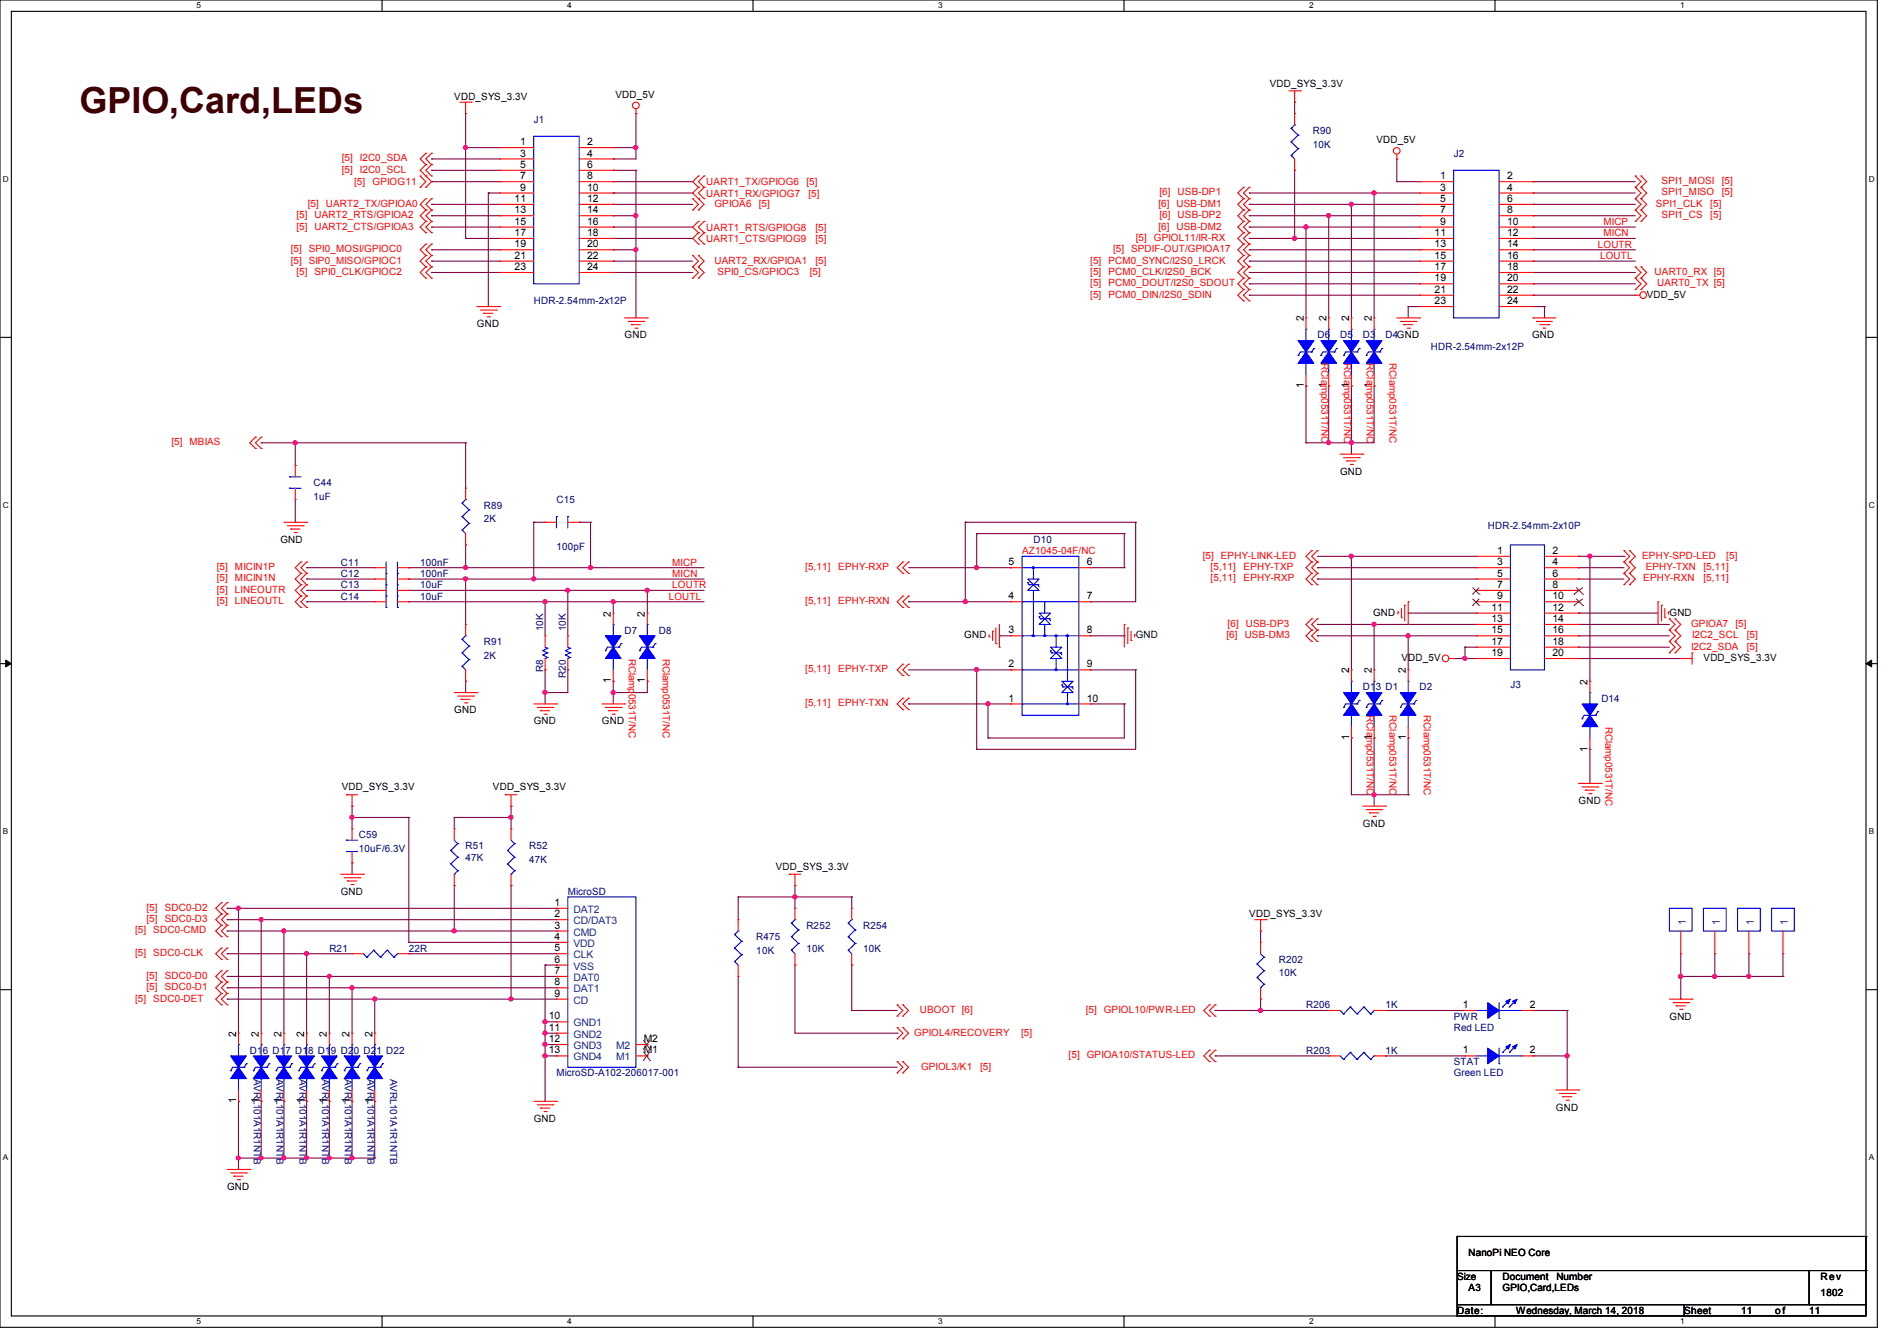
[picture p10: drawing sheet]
<svg xmlns="http://www.w3.org/2000/svg" width="297mm" height="210mm" viewBox="0 0 297 210" stroke-linecap="round" stroke-linejoin="round" font-family="sans-serif">
<defs><g id="words">
<text font-size="5.6" fill="#400000" x="12.4" y="17.7">GPIO,Card,LEDs</text>
<g font-size="1.6">
<text x="71.1" y="15.7">VDD_SYS_3.3V</text>
<text x="96.4" y="15.3">VDD_5V</text>
<text x="198.8" y="13.5">VDD_SYS_3.3V</text>
<text x="81.5" y="22.7">1</text>
<text x="91.9" y="22.7">2</text>
<text x="215.5" y="22.4">VDD_5V</text>
<text x="81.5" y="24.5">3</text>
<text x="81.5" y="26.3">5</text>
<text x="81.5" y="28.1">7</text>
<text x="81.5" y="29.8">9</text>
<text x="91.9" y="24.5">4</text>
<text x="91.9" y="26.3">6</text>
<text x="91.9" y="28.1">8</text>
<text x="91.9" y="29.8">10</text>
<text x="225.5" y="28.1">1</text>
<text x="225.5" y="29.8">3</text>
<text x="235.9" y="28.1">2</text>
<text x="235.9" y="29.8">4</text>
<text x="80.6" y="31.6">11</text>
<text x="80.6" y="33.4">13</text>
<text x="80.6" y="35.2">15</text>
<text x="91.9" y="31.6">12</text>
<text x="91.9" y="33.4">14</text>
<text x="91.9" y="35.2">16</text>
<text x="225.5" y="31.6">5</text>
<text x="225.5" y="33.4">7</text>
<text x="225.5" y="35.2">9</text>
<text x="235.9" y="31.6">6</text>
<text x="235.9" y="33.4">8</text>
<text x="235.9" y="35.2">10</text>
<text x="80.6" y="37">17</text>
<text x="80.6" y="38.7">19</text>
<text x="80.6" y="40.5">21</text>
<text x="91.9" y="37">18</text>
<text x="91.9" y="38.7">20</text>
<text x="91.9" y="40.5">22</text>
<text x="224.6" y="37">11</text>
<text x="224.6" y="38.7">13</text>
<text x="224.6" y="40.5">15</text>
<text x="235.9" y="37">12</text>
<text x="235.9" y="38.7">14</text>
<text x="235.9" y="40.5">16</text>
<text x="80.6" y="42.3">23</text>
<text x="91.9" y="42.3">24</text>
<text x="224.6" y="42.3">17</text>
<text x="224.6" y="44.1">19</text>
<text x="224.6" y="45.8">21</text>
<text x="224.6" y="47.6">23</text>
<text x="235.9" y="42.3">18</text>
<text x="235.9" y="44.1">20</text>
<text x="235.9" y="45.8">22</text>
<text x="235.9" y="47.6">24</text>
<text x="257.8" y="46.6">VDD_5V</text>
<text x="74.7" y="51.2">GND</text>
<text x="97.8" y="53">GND</text>
<text x="204.1" y="50.3" transform="rotate(-90 204.1 50.3)">2</text>
<text x="207.7" y="50.3" transform="rotate(-90 207.7 50.3)">2</text>
<text x="211.2" y="50.3" transform="rotate(-90 211.2 50.3)">2</text>
<text x="214.8" y="50.3" transform="rotate(-90 214.8 50.3)">2</text>
<text x="239.9" y="53">GND</text>
<text x="204.1" y="60.8" transform="rotate(-90 204.1 60.8)">1</text>
<text x="207.7" y="60.8" transform="rotate(-90 207.7 60.8)">1</text>
<text x="211.2" y="60.8" transform="rotate(-90 211.2 60.8)">1</text>
<text x="214.8" y="60.8" transform="rotate(-90 214.8 60.8)">1</text>
<text x="209.8" y="74.3">GND</text>
<text x="43.9" y="85">GND</text>
<text x="157.9" y="88.5">5</text>
<text x="170.2" y="88.5">6</text>
<text x="234.4" y="86.7">1</text>
<text x="234.4" y="88.5">3</text>
<text x="243.1" y="86.7">2</text>
<text x="243.1" y="88.5">4</text>
<text x="157.9" y="93.9">4</text>
<text x="170.2" y="93.9">7</text>
<text x="233.5" y="95.6">11</text>
<text x="234.4" y="90.3">5</text>
<text x="234.4" y="92.1">7</text>
<text x="234.4" y="93.9">9</text>
<text x="243.1" y="90.3">6</text>
<text x="243.1" y="92.1">8</text>
<text x="243.1" y="93.9">10</text>
<text x="243.1" y="95.6">12</text>
<text x="95.6" y="96.6" transform="rotate(-90 95.6 96.6)">2</text>
<text x="101" y="96.6" transform="rotate(-90 101 96.6)">2</text>
<text x="151" y="99.9">GND</text>
<text x="157.9" y="99.2">3</text>
<text x="170.2" y="99.2">8</text>
<text x="177.8" y="99.9">GND</text>
<text x="215" y="96.4">GND</text>
<text x="233.5" y="97.4">13</text>
<text x="233.5" y="99.2">15</text>
<text x="233.5" y="101">17</text>
<text x="243.1" y="97.4">14</text>
<text x="243.1" y="99.2">16</text>
<text x="243.1" y="101">18</text>
<text x="261.4" y="96.4">GND</text>
<text x="95.6" y="107" transform="rotate(-90 95.6 107)">1</text>
<text x="101" y="107" transform="rotate(-90 101 107)">1</text>
<text x="157.9" y="104.5">2</text>
<text x="170.2" y="104.5">9</text>
<text x="211.2" y="105.5" transform="rotate(-90 211.2 105.5)">2</text>
<text x="214.8" y="105.5" transform="rotate(-90 214.8 105.5)">2</text>
<text x="219.4" y="103.5">VDD_5V</text>
<text x="220.1" y="105.5" transform="rotate(-90 220.1 105.5)">2</text>
<text x="233.5" y="102.7">19</text>
<text x="243.1" y="102.7">20</text>
<text x="248.6" y="107.2" transform="rotate(-90 248.6 107.2)">2</text>
<text x="266.7" y="103.5">VDD_SYS_3.3V</text>
<text x="71.1" y="111.7">GND</text>
<text x="83.6" y="113.5">GND</text>
<text x="94.2" y="113.5">GND</text>
<text x="157.9" y="109.9">1</text>
<text x="170.2" y="109.9">10</text>
<text x="211.2" y="115.9" transform="rotate(-90 211.2 115.9)">1</text>
<text x="214.8" y="115.9" transform="rotate(-90 214.8 115.9)">1</text>
<text x="220.1" y="115.9" transform="rotate(-90 220.1 115.9)">1</text>
<text x="248.6" y="117.7" transform="rotate(-90 248.6 117.7)">1</text>
<text x="53.5" y="123.8">VDD_SYS_3.3V</text>
<text x="77.2" y="123.8">VDD_SYS_3.3V</text>
<text x="247.2" y="125.9">GND</text>
<text x="213.4" y="129.5">GND</text>
<text x="121.5" y="136.2">VDD_SYS_3.3V</text>
<text x="53.3" y="140.1">GND</text>
<text x="86.8" y="141.9">1</text>
<text x="86.8" y="143.6">2</text>
<text x="195.6" y="143.7">VDD_SYS_3.3V</text>
<text x="86.8" y="145.4">3</text>
<text x="86.8" y="147.2">4</text>
<text x="86.8" y="149">5</text>
<text x="86.8" y="150.7">6</text>
<text x="86.8" y="152.5">7</text>
<text x="86.8" y="154.3">8</text>
<text x="85.9" y="159.6">10</text>
<text x="85.9" y="161.4">11</text>
<text x="86.8" y="156.1">9</text>
<text x="229" y="157.9">1</text>
<text x="239.5" y="157.9">2</text>
<text x="261.4" y="159.7">GND</text>
<text x="37" y="162.3" transform="rotate(-90 37 162.3)">2</text>
<text x="40.5" y="162.3" transform="rotate(-90 40.5 162.3)">2</text>
<text x="44.1" y="162.3" transform="rotate(-90 44.1 162.3)">2</text>
<text x="47.6" y="162.3" transform="rotate(-90 47.6 162.3)">2</text>
<text x="51.2" y="162.3" transform="rotate(-90 51.2 162.3)">2</text>
<text x="54.7" y="162.3" transform="rotate(-90 54.7 162.3)">2</text>
<text x="58.3" y="162.3" transform="rotate(-90 58.3 162.3)">2</text>
<text x="85.9" y="163.2">12</text>
<text x="85.9" y="165">13</text>
<text x="100.8" y="165">M1</text>
<text x="100.8" y="163.2">M2</text>
<text x="229" y="165">1</text>
<text x="239.5" y="165">2</text>
<text x="37" y="172.8" transform="rotate(-90 37 172.8)">1</text>
<text x="40.5" y="172.8" transform="rotate(-90 40.5 172.8)">1</text>
<text x="44.1" y="172.8" transform="rotate(-90 44.1 172.8)">1</text>
<text x="47.6" y="172.8" transform="rotate(-90 47.6 172.8)">1</text>
<text x="51.2" y="172.8" transform="rotate(-90 51.2 172.8)">1</text>
<text x="54.7" y="172.8" transform="rotate(-90 54.7 172.8)">1</text>
<text x="58.3" y="172.8" transform="rotate(-90 58.3 172.8)">1</text>
<text x="243.6" y="173.9">GND</text>
<text x="83.6" y="175.7">GND</text>
<text x="35.6" y="186.4">GND</text>
<text x="229.9" y="196.7">NanoPi NEO Core</text>
<text x="228.1" y="200.4">Size</text>
<text x="229.9" y="202.2">A3</text>
<text x="235.2" y="200.4">Document</text>
<text x="235.3" y="202.2">GPIO,Card,LEDs</text>
<text x="243.7" y="200.4">Number</text>
<text x="285" y="200.4">Rev</text>
<text x="285" y="202.9">1802</text>
<text x="228.1" y="205.7">Date:</text>
<text x="237.4" y="205.7">Wednesday, March 14, 2018</text>
<text x="263.7" y="205.7">Sheet</text>
<text x="272.6" y="205.7">11</text>
<text x="277.9" y="205.7">o f</text>
<text x="283.3" y="205.7">11</text>
</g>
<g font-size="1.6" fill="#000080">
<text x="83.6" y="19.2">J1</text>
<text x="205.5" y="21">R90</text>
<text x="205.5" y="23.1">10K</text>
<text x="227.6" y="24.6">J2</text>
<text x="83.6" y="47.7">HDR-2.54mm-2x12P</text>
<text x="206.3" y="53">D6</text>
<text x="209.8" y="53">D5</text>
<text x="213.4" y="53">D3</text>
<text x="216.9" y="53">D4GND</text>
<text x="224" y="54.8">HDR-2.54mm-2x12P</text>
<text x="49.1" y="76.1">C44</text>
<text x="49.1" y="78.2">1uF</text>
<text x="75.7" y="79.7">R89</text>
<text x="75.7" y="81.8">2K</text>
<text x="87.1" y="78.8">C15</text>
<text x="232.9" y="82.9">HDR-2.54mm-2x10P</text>
<text x="53.3" y="88.6">C11</text>
<text x="65.8" y="88.6">100nF</text>
<text x="87.1" y="86.1">100pF</text>
<text x="161.8" y="85">D10</text>
<text x="53.3" y="92.1">C13</text>
<text x="53.3" y="90.3">C12</text>
<text x="53.3" y="93.9">C14</text>
<text x="65.8" y="92.1">10uF</text>
<text x="65.8" y="90.3">100nF</text>
<text x="65.8" y="93.9">10uF</text>
<text x="75.7" y="101">R91</text>
<text x="97.8" y="99.2">D7</text>
<text x="103.1" y="99.2">D8</text>
<text x="75.7" y="103.1">2K</text>
<text x="236.5" y="107.8">J3</text>
<text x="213.4" y="108.1">D13 D1</text>
<text x="222.3" y="108.1">D2</text>
<text x="250.7" y="109.9">D14</text>
<text x="56.2" y="131.2">C59</text>
<text x="56.2" y="133.3">10uF/6.3V</text>
<text x="72.9" y="133">R51</text>
<text x="72.9" y="134.8">47K</text>
<text x="82.9" y="133">R52</text>
<text x="82.9" y="135.1">47K</text>
<text x="88.9" y="140.1">MicroSD</text>
<text x="51.6" y="149">R21</text>
<text x="64" y="149">22R</text>
<text x="118.4" y="147.2">R475</text>
<text x="118.4" y="149.4">10K</text>
<text x="126.2" y="145.5">R252</text>
<text x="126.2" y="149">10K</text>
<text x="135.1" y="145.5">R254</text>
<text x="135.1" y="149">10K</text>
<text x="200.2" y="150.8">R202</text>
<text x="200.2" y="152.9">10K</text>
<text x="204.5" y="157.9">R206</text>
<text x="216.9" y="157.9">1K</text>
<text x="227.6" y="159.7">PWR</text>
<text x="227.6" y="161.5">Red LED</text>
<text x="39.1" y="165">D16 D17 D18 D19 D20 D21 D22</text>
<text x="204.5" y="165">R203</text>
<text x="216.9" y="165">1K</text>
<text x="227.6" y="166.8">STAT</text>
<text x="87.1" y="168.6">MicroSD-A102-206017-001</text>
<text x="227.6" y="168.6">Green LED</text>
</g>
<g font-size="1.6" fill="#f00">
<text x="53.5" y="27.1">[5]</text>
<text x="53.5" y="25.3">[5]</text>
<text x="55.5" y="29">[5]</text>
<text x="56.3" y="27.1">I2C0_SCL</text>
<text x="56.3" y="25.3">I2C0_SDA</text>
<text x="58.3" y="29">GPIOG11</text>
<text x="110.6" y="29">UART1_TX/GPIOG6</text>
<text x="126.2" y="29">[5]</text>
<text x="260.2" y="28.8">SPI1_MOSI</text>
<text x="269.6" y="28.8">[5]</text>
<text x="46.4" y="34.2">[5]</text>
<text x="46.4" y="35.9">[5]</text>
<text x="48.2" y="32.4">[5]</text>
<text x="49.2" y="34.2">UART2_RTS/GPIOA2</text>
<text x="49.2" y="35.9">UART2_CTS/GPIOA3</text>
<text x="51" y="32.4">UART2_TX/GPIOA0</text>
<text x="110.6" y="30.8">UART1_RX/GPIOG7</text>
<text x="111.9" y="32.4">GPIOA6</text>
<text x="118.8" y="32.4">[5]</text>
<text x="126.6" y="30.8">[5]</text>
<text x="181.4" y="32.4">[6]</text>
<text x="181.4" y="35.9">[6]</text>
<text x="181.5" y="30.6">[6]</text>
<text x="181.5" y="34.2">[6]</text>
<text x="184.2" y="32.4">USB-DM1</text>
<text x="184.2" y="35.9">USB-DM2</text>
<text x="184.4" y="30.6">USB-DP1</text>
<text x="184.4" y="34.2">USB-DP2</text>
<text x="251.1" y="35.2">MICP</text>
<text x="259.3" y="32.4">SPI1_CLK</text>
<text x="260.2" y="34.2">SPI1_CS</text>
<text x="260.2" y="30.6">SPI1_MISO</text>
<text x="267.8" y="32.4">[5]</text>
<text x="267.8" y="34.2">[5]</text>
<text x="269.6" y="30.6">[5]</text>
<text x="45.5" y="39.5">[5]</text>
<text x="45.5" y="41.3">[5]</text>
<text x="48.3" y="39.5">SPI0_MOSI/GPIOC0</text>
<text x="48.3" y="41.3">SIP0_MISO/GPIOC1</text>
<text x="110.6" y="36.1">UART1_RTS/GPIOG8</text>
<text x="110.6" y="37.9">UART1_CTS/GPIOG9</text>
<text x="111.9" y="41.3">UART2_RX/GPIOA1</text>
<text x="127.7" y="41.3">[5]</text>
<text x="127.7" y="36.1">[5]</text>
<text x="127.7" y="37.9">[5]</text>
<text x="170.7" y="41.3">[5]</text>
<text x="173.5" y="41.3">PCM0_SYNC/I2S0_LRCK</text>
<text x="174.3" y="39.5">[5]</text>
<text x="177.1" y="39.5">SPDIF-OUT/GPIOA17</text>
<text x="177.8" y="37.7">[5]</text>
<text x="180.6" y="37.7">GPIOL11/IR-RX</text>
<text x="250.2" y="38.8">LOUTR</text>
<text x="250.5" y="40.6">LOUTL</text>
<text x="251.1" y="37">MICN</text>
<text x="46.4" y="43.1">[5]</text>
<text x="49.2" y="43.1">SPI0_CLK/GPIOC2</text>
<text x="112.4" y="43.1">SPI0_CS/GPIOC3</text>
<text x="126.8" y="43.1">[5]</text>
<text x="170.7" y="43.1">[5]</text>
<text x="170.7" y="44.8">[5]</text>
<text x="170.7" y="46.6">[5]</text>
<text x="173.5" y="43.1">PCM0_CLK/I2S0_BCK</text>
<text x="173.5" y="44.8">PCM0_DOUT/I2S0_SDOUT</text>
<text x="173.5" y="46.6">PCM0_DIN/I2S0_SDIN</text>
<text x="259.1" y="43.1">UART0_RX [5]</text>
<text x="259.4" y="44.8">UART0_TX [5]</text>
<text x="26.8" y="69.7">[5]</text>
<text x="29.7" y="69.7">MBIAS</text>
<text x="34" y="89.3">[5]</text>
<text x="36.8" y="89.3">MICIN1P</text>
<text x="105.2" y="88.6">MICP</text>
<text x="126.1" y="89.3">[5,11]</text>
<text x="131.2" y="89.3">EPHY-RXP</text>
<text x="160" y="86.8">AZ1045-04F/NC</text>
<text x="188.3" y="87.5">[5]</text>
<text x="189.5" y="89.3">[5,11]</text>
<text x="191.1" y="87.5">EPHY-LINK-LED</text>
<text x="194.7" y="89.3">EPHY-TXP</text>
<text x="257.1" y="87.5">EPHY-SPD-LED</text>
<text x="257.7" y="89.3">EPHY-TXN</text>
<text x="266.7" y="89.3">[5,11]</text>
<text x="270.3" y="87.5">[5]</text>
<text x="34" y="91.1">[5]</text>
<text x="34" y="94.6">[5]</text>
<text x="34" y="92.8">[5]</text>
<text x="36.8" y="91.1">MICIN1N</text>
<text x="36.8" y="94.6">LINEOUTL</text>
<text x="36.8" y="92.8">LINEOUTR</text>
<text x="104.7" y="93.9">LOUTL</text>
<text x="105.2" y="90.3">MICN</text>
<text x="105.2" y="92.1">LOUTR</text>
<text x="126.1" y="94.6">[5,11]</text>
<text x="131.2" y="94.6">EPHY-RXN</text>
<text x="189.5" y="91.1">[5,11]</text>
<text x="194.7" y="91.1">EPHY-RXP</text>
<text x="257.3" y="91.1">EPHY-RXN</text>
<text x="266.7" y="91.1">[5,11]</text>
<text x="192" y="99.9">[6]</text>
<text x="192.2" y="98.2">[6]</text>
<text x="194.9" y="99.9">USB-DM3</text>
<text x="195" y="98.2">USB-DP3</text>
<text x="264.8" y="101.7">I2C2_SDA</text>
<text x="264.8" y="98.2">GPIOA7</text>
<text x="264.9" y="99.9">I2C2_SCL</text>
<text x="271.7" y="98.2">[5]</text>
<text x="273.5" y="99.9">[5]</text>
<text x="273.5" y="101.7">[5]</text>
<text x="126.1" y="105.3">[5,11]</text>
<text x="131.2" y="105.3">EPHY-TXP</text>
<text x="126.1" y="110.6">[5,11]</text>
<text x="131.2" y="110.6">EPHY-TXN</text>
<text x="22.9" y="142.6">[5]</text>
<text x="25.8" y="142.6">SDC0-D2</text>
<text x="21.2" y="146.2">[5]</text>
<text x="21.2" y="149.7">[5]</text>
<text x="22.9" y="144.4">[5]</text>
<text x="24" y="146.2">SDC0-CMD</text>
<text x="24" y="149.7">SDC0-CLK</text>
<text x="25.8" y="144.4">SDC0-D3</text>
<text x="22.9" y="153.3">[5]</text>
<text x="22.9" y="155.1">[5]</text>
<text x="25.8" y="153.3">SDC0-D0</text>
<text x="25.8" y="155.1">SDC0-D1</text>
<text x="21.2" y="156.8">[5]</text>
<text x="24" y="156.8">SDC0-DET</text>
<text x="144" y="158.6">UBOOT [6]</text>
<text x="170" y="158.6">[5]</text>
<text x="172.8" y="158.6">GPIOL10/PWR-LED</text>
<text x="143.1" y="162.2">GPIOL4/RECOVERY</text>
<text x="144.2" y="167.5">GPIOL3/K1</text>
<text x="153.5" y="167.5">[5]</text>
<text x="159.9" y="162.2">[5]</text>
<text x="167.3" y="165.7">[5]</text>
<text x="170.1" y="165.7">GPIOA10/STATUS-LED</text>
</g>
<g font-size="1.6" fill="#004080">
<text x="89.8" y="143">DAT2</text>
<text x="89.8" y="144.7">CD/DAT3</text>
<text x="89.8" y="146.5">CMD</text>
<text x="89.8" y="148.3">VDD</text>
<text x="263.9" y="144.9" transform="rotate(-90 263.9 144.9)">1</text>
<text x="269.3" y="144.9" transform="rotate(-90 269.3 144.9)">1</text>
<text x="274.6" y="144.9" transform="rotate(-90 274.6 144.9)">1</text>
<text x="279.9" y="144.9" transform="rotate(-90 279.9 144.9)">1</text>
<text x="89.8" y="150.1">CLK</text>
<text x="89.8" y="151.8">VSS</text>
<text x="89.8" y="153.6">DAT0</text>
<text x="89.8" y="155.4">DAT1</text>
<text x="89.8" y="157.2">CD</text>
<text x="89.8" y="160.7">GND1</text>
<text x="89.8" y="162.5">GND2</text>
<text x="89.8" y="164.3">GND3</text>
<text x="89.8" y="166.1">GND4</text>
<text x="96.5" y="166.1">M1</text>
<text x="96.5" y="164.3">M2</text>
</g>
<g font-size="1.5" fill="#f00">
<text x="206.9" y="56.9" transform="rotate(90 206.9 56.9)">RClamp0531T/NC</text>
<text x="210.5" y="56.9" transform="rotate(90 210.5 56.9)">RClamp0531T/NC</text>
<text x="214" y="56.9" transform="rotate(90 214 56.9)">RClamp0531T/NC</text>
<text x="217.6" y="56.9" transform="rotate(90 217.6 56.9)">RClamp0531T/NC</text>
<text x="98.4" y="103.1" transform="rotate(90 98.4 103.1)">RClamp0531T/NC</text>
<text x="103.8" y="103.1" transform="rotate(90 103.8 103.1)">RClamp0531T/NC</text>
<text x="214" y="112" transform="rotate(90 214 112)">RClamp0531T/NC</text>
<text x="217.6" y="112" transform="rotate(90 217.6 112)">RClamp0531T/NC</text>
<text x="222.9" y="112" transform="rotate(90 222.9 112)">RClamp0531T/NC</text>
<text x="251.3" y="113.8" transform="rotate(90 251.3 113.8)">RClamp0531T/NC</text>
</g>
<g font-size="1.5" fill="#000080">
<text x="85.1" y="98.8" transform="rotate(-90 85.1 98.8)">10K</text>
<text x="88.6" y="98.8" transform="rotate(-90 88.6 98.8)">10K</text>
<text x="85.1" y="105.2" transform="rotate(-90 85.1 105.2)">R8</text>
<text x="88.6" y="106.1" transform="rotate(-90 88.6 106.1)">R20</text>
<text x="39.8" y="168.9" transform="rotate(90 39.8 168.9)">AVRL101A1R1NTB</text>
<text x="43.3" y="168.9" transform="rotate(90 43.3 168.9)">AVRL101A1R1NTB</text>
<text x="46.9" y="168.9" transform="rotate(90 46.9 168.9)">AVRL101A1R1NTB</text>
<text x="50.4" y="168.9" transform="rotate(90 50.4 168.9)">AVRL101A1R1NTB</text>
<text x="54" y="168.9" transform="rotate(90 54 168.9)">AVRL101A1R1NTB</text>
<text x="57.5" y="168.9" transform="rotate(90 57.5 168.9)">AVRL101A1R1NTB</text>
<text x="61.1" y="168.9" transform="rotate(90 61.1 168.9)">AVRL101A1R1NTB</text>
</g>
<g font-size="1.3">
<text x="30.8" y="1.3">5</text>
<text x="88.8" y="1.3">4</text>
<text x="146.9" y="1.3">3</text>
<text x="205" y="1.3">2</text>
<text x="263.1" y="1.3">1</text>
<text x=".5" y="28.4">D</text>
<text x="292.6" y="28.4">D</text>
<text x=".5" y="79.5">C</text>
<text x="292.6" y="79.5">C</text>
<text x=".5" y="130.6">B</text>
<text x="292.6" y="130.6">B</text>
<text x=".5" y="181.7">A</text>
<text x="292.6" y="181.7">A</text>
<text x="30.8" y="207.4">5</text>
<text x="88.8" y="207.4">4</text>
<text x="146.9" y="207.4">3</text>
<text x="205" y="207.4">2</text>
<text x="263.1" y="207.4">1</text>
</g>
</g></defs>
<path d="M0 0h293.9v207.9h-293.9zM1.8 1.8h290.3v204.3h-290.3z" fill="none" stroke="#000" stroke-width=".17"/>
<g fill="#fff">
<path d="M30.8 .2h.7v1.4h-.7z"/>
<path d="M30.8 206.2h.7v1.4h-.7z"/>
</g>
<path d="M59.8 0v1.8M59.8 206.1v1.8" fill="none" stroke="#000" stroke-width=".17"/>
<g fill="#fff">
<path d="M88.8 .2h.7v1.4h-.7z"/>
<path d="M88.8 206.2h.7v1.4h-.7z"/>
</g>
<path d="M117.9 0v1.8M117.9 206.1v1.8" fill="none" stroke="#000" stroke-width=".17"/>
<g fill="#fff">
<path d="M146.9 .2h.7v1.4h-.7z"/>
<path d="M146.9 206.2h.7v1.4h-.7z"/>
</g>
<path d="M176 0v1.8M176 206.1v1.8" fill="none" stroke="#000" stroke-width=".17"/>
<g fill="#fff">
<path d="M205 .2h.7v1.4h-.7z"/>
<path d="M205 206.2h.7v1.4h-.7z"/>
</g>
<path d="M234.1 0v1.8M234.1 206.1v1.8" fill="none" stroke="#000" stroke-width=".17"/>
<g fill="#fff">
<path d="M263.1 .2h.6v1.4h-.6z"/>
<path d="M263.1 206.2h.6v1.4h-.6z"/>
<path d="M.5 27.3h.9v1.4h-.9z"/>
<path d="M292.6 27.3h.9v1.4h-.9z"/>
<path d="M.5 78.4h.9v1.4h-.9z"/>
<path d="M292.6 78.4h.9v1.4h-.9z"/>
</g>
<path d="M0 52.8h1.8M292.1 52.8h1.8" fill="none" stroke="#000" stroke-width=".17"/>
<g fill="#fff">
<path d="M.5 129.5h.8v1.4h-.8z"/>
<path d="M292.6 129.5h.8v1.4h-.8z"/>
</g>
<path d="M0 103.9h1.8M292.1 103.9h1.8" fill="none" stroke="#000" stroke-width=".17"/>
<path d="M.9 103.4l.9 .5-.9 .5zM292.1 103.9l.9-.5v1z" fill="#000" stroke="#000" stroke-width=".16"/>
<g fill="#fff">
<path d="M.5 180.5h.8v1.4h-.8z"/>
<path d="M292.6 180.5h.8v1.4h-.8z"/>
</g>
<g fill="none" stroke="#000" stroke-width=".17">
<path d="M0 155h1.8M292.1 155h1.8M228.1 199h5.4v5.3h-5.4zM228.1 193.6h.1M228.1 193.6v5.4M228.1 193.6h64M233.5 199h49.8v5.3h-49.8zM283.3 199h8.8v5.3h-8.8zM292.1 193.6h.1M292.1 199h.1M292.1 193.6v5.4M228.1 204.3h35.6v1.8h-35.6z"/>
<path d="M263.7 204.3h28.4v1.8h-28.4z"/>
</g>
<g fill="none" stroke="#800040" stroke-width=".17">
<path d="M72.9 17.8h.1M72.9 17.8v19.5M99.6 17.8h.1M99.6 17.8v7.1h-3.6M202.7 16h.1M202.7 16v1.8M67.6 35.6h.1M67.6 33.8h.1M67.6 32h.1M67.6 28.4h.1M67.6 24.9h.1M67.6 26.7h.1"/>
<path d="M67.6 39.1h.1M67.6 35.6h10.6M67.6 33.8h10.6M67.6 32h10.6M67.6 28.4h10.6M67.6 24.9h10.6M67.6 26.7h10.6M67.6 39.1h10.6M72.9 23.1h.1M72.9 37.3h.1M72.9 37.3h5.3M72.9 23.1h5.3"/>
<path d="M76.5 30.2h.1M76.5 30.2h1.7M76.5 30.2v17.8M96 35.6h.1M96 32h.1M96 37.3h.1M96 23.1h.1M96 24.9h.1M96 30.2h.1M96 28.4h.1M96 33.8h.1M96 26.7h.1"/>
<path d="M96 39.1h.1M96 35.6h12.5M96 33.8h3.6M96 32h12.5M96 28.4h12.5M96 37.3h12.5M96 23.1h3.6M96 26.7h3.6M96 30.2h12.5M96 39.1h3.6M99.6 23.1h.1M99.6 26.7h.1"/>
<path d="M99.6 39.1h.1M99.6 33.8h.1M99.6 26.7v23.1M195.6 37.3h.1M195.6 39.1h.1M195.6 30.2h.1M195.6 35.6h.1M195.6 33.8h.1M195.6 32h.1M195.6 35.6h26.6M195.6 33.8h26.6M195.6 32h26.6"/>
<path d="M195.6 37.3h26.6M195.6 30.2h26.6M195.6 39.1h26.6M202.7 37.3h.1M202.7 26.7h.1M202.7 26.7v10.6M204.5 35.6h.1M204.5 35.6v14.2M208 33.8h.1M208 33.8v16M211.6 32h.1M211.6 32v17.8"/>
<path d="M215.1 30.2h.1M215.1 30.2v19.6M218.7 28.4h.1M218.7 24.9h.1M218.7 28.4h3.5M218.7 24.9v3.5M240 35.6h.1M240 37.3h.1M240 39.1h.1M240 28.4h.1M240 32h.1M240 33.8h.1"/>
<path d="M240 30.2h.1M240 35.6h16M240 33.8h16M240 32h16M240 28.4h16M240 37.3h16M240 30.2h16M240 39.1h16M67.6 40.9h.1M67.6 42.7h.1M67.6 40.9h10.6M67.6 42.7h10.6"/>
<path d="M96 40.9h.1M96 42.7h.1M96 40.9h12.5M96 42.7h12.5M195.6 40.9h.1M195.6 42.7h.1M195.6 44.4h.1M195.6 46.2h.1M195.6 40.9h26.6M195.6 42.7h26.6M195.6 44.4h26.6M195.6 46.2h26.6"/>
<path d="M220.5 48h.1M220.5 48h1.7M220.5 48v1.8M240 40.9h.1M240 48h.1M240 46.2h.1M240 44.4h.1M240 42.7h.1M240 40.9h16M240 42.7h16M240 48h1.8M240 44.4h16"/>
<path d="M240 46.2h16M241.8 48h.1M241.8 48v1.8M40.9 69.3h.1M40.9 69.3h32M46.2 69.3h.1M46.2 72.9h.1M46.2 69.3v3.6M46.2 78.2v3.6M72.9 69.3h.1M72.9 69.3v7.2M204.5 60.5h.1"/>
<path d="M204.5 69.3h.1M204.5 60.5v8.8M208 60.5h.1M208 69.3h.1M208 60.5v8.8M211.6 60.5h.1M211.6 69.3h.1M211.6 60.5v10.6M215.1 60.5h.1M215.1 60.5v8.8h-10.6M46.2 81.8h.1M48 90.7h.1"/>
<path d="M48 88.9h.1M48 94.2h.1M48 92.5h.1M48 88.9h10.7M48 90.7h10.7M48 94.2h10.7M48 92.5h10.7M64 88.9h.1M64 90.7h.1M64 94.2h.1M64 92.5h.1M64 88.9h46.2"/>
<path d="M64 90.7h46.2M64 94.2h46.2M64 92.5h46.2M72.9 85.3h.1M72.9 88.9h.1M72.9 90.7h.1M72.9 85.3v3.6M72.9 90.7v7.1M83.6 90.7h.1M83.6 81.8h.1M83.6 81.8h1.7M83.6 81.8v8.9"/>
<path d="M85.3 94.2h.1M85.3 94.2v5.4M88.9 92.5h.1M88.9 92.5v7.1M90.7 81.8h.1M90.7 81.8h1.8M92.5 88.9h.1M92.5 81.8h.1M92.5 81.8v7.1M96 94.2h.1M96 94.2v1.8M101.3 92.5h.1"/>
<path d="M101.3 92.5v3.5M142.2 94.2h.1M142.2 88.9h16M142.2 94.2h16M151.1 94.2h.1M151.1 81.8h.1M151.1 81.8h26.7M151.1 81.8v12.4M152.9 88.9h.1M152.9 83.6h.1M152.9 83.6v5.3M152.9 83.6h23.1"/>
<path d="M156.5 99.6h.1M156.5 99.6h1.7M158.2 88.9h.1M170.7 94.2h.1M170.7 88.9h5.3M170.7 99.6h5.3M176 99.6h.1M176 83.6h.1M176 88.9h.1M176 83.6v5.3M177.8 81.8h.1M177.8 81.8v12.4h-7.1"/>
<path d="M206.2 88.9h.1M206.2 90.7h.1M206.2 97.8h.1M206.2 99.6h.1M206.2 88.9h24.9M206.2 90.7h24.9M206.2 99.6h24.9M206.2 97.8h24.9M206.2 87.1h24.9M211.6 87.1h.1M211.6 87.1v17.8M215.1 97.8h.1"/>
<path d="M215.1 97.8v7.1M220.5 99.6h.1M220.5 96h.1M220.5 99.6v5.3M220.5 96h10.6M247.1 96h.1M247.1 88.9h.1M247.1 90.7h.1M247.1 99.6h.1M247.1 97.8h.1M247.1 87.1h.1M247.1 88.9h7.2"/>
<path d="M247.1 90.7h7.2M247.1 99.6h14.3M247.1 97.8h14.3M247.1 96h12.5M247.1 87.1h7.2M248.9 87.1h.1M248.9 87.1v19.6M254.3 87.1h.1M72.9 106.7h.1M72.9 106.7v1.8M85.3 108.5h.1M85.3 104.9h.1"/>
<path d="M85.3 104.9v5.3M88.9 104.9h.1M88.9 104.9v3.6h-3.6M96 108.5h.1M96 106.7h.1M96 106.7v3.5M101.3 106.7h.1M101.3 106.7v1.8h-5.3M142.2 110.2h.1M142.2 104.9h16M142.2 110.2h16M152.9 104.9h.1"/>
<path d="M152.9 117.3h.1M152.9 104.9v12.4M154.7 110.2h.1M154.7 115.6h.1M154.7 110.2v5.4M158.2 104.9h.1M170.7 104.9h.1M170.7 104.9h7.1M170.7 110.2h5.3M176 110.2h.1M176 110.2v5.4h-21.3M177.8 104.9h.1"/>
<path d="M177.8 104.9v12.4h-24.9M211.6 115.6h.1M211.6 115.6v8.9h8.9M215.1 115.6h.1M215.1 115.6v10.6M220.5 115.6h.1M220.5 115.6v8.9M227.6 103.1h.1M227.6 103.1h3.5M229.4 103.1h.1M229.4 101.3h.1M229.4 101.3h1.7"/>
<path d="M229.4 101.3v1.8M247.1 103.1h.1M247.1 101.3h.1M247.1 103.1h16M247.1 101.3h14.3M248.9 117.3h.1M248.9 117.3v5.4M55.1 135.1h.1M55.1 128h.1M55.1 126.2h.1M55.1 128h8.9M55.1 126.2v3.6"/>
<path d="M55.1 135.1v1.8M64 128h.1M64 128v19.6M71.1 128h.1M71.1 138.7h.1M71.1 128v1.8M71.1 138.7v7.1M71.1 128h8.9M80 138.7h.1M80 128h.1M80 126.2h.1M80 126.2v3.6"/>
<path d="M80 138.7v17.8M124.5 138.7h.1M124.5 138.7v3.5M215.1 124.5h.1M220.5 124.5h.1M35.6 142.2h.1M35.6 144h.1M35.6 145.8h.1M35.6 149.4h.1M35.6 152.9h.1M35.6 154.7h.1M35.6 156.5h.1"/>
<path d="M35.6 156.5h51.5M35.6 142.2h51.5M35.6 152.9h51.5M35.6 154.7h51.5M35.6 145.8h51.5M35.6 144h51.5M35.6 149.4h19.5M37.3 142.2h.1M37.3 142.2v19.6M40.9 144h.1M40.9 144v17.8M44.4 145.8h.1"/>
<path d="M44.4 145.8v16M48 149.4h.1M48 149.4v12.4M51.6 152.9h.1M51.6 152.9v8.9M55.1 154.7h.1M55.1 154.7v7.1M58.7 156.5h.1M58.7 156.5v5.3M64 147.6h.1M64 149.4h.1M64 147.6h23.1"/>
<path d="M64 149.4h23.1M71.1 145.8h.1M80 156.5h.1M85.3 151.1h.1M85.3 151.1h1.8M85.3 151.1v21.4M115.6 140.5h.1M115.6 140.5h17.7M115.6 140.5v3.5M115.6 152.9v14.2M124.5 140.5h.1M124.5 151.1h.1"/>
<path d="M124.5 151.1v10.7h16M133.3 140.5h.1M133.3 151.1h.1M133.3 158.2h.1M133.3 140.5v1.7M133.3 151.1v7.1M133.3 158.2h7.2M190.2 158.2h.1M190.2 158.2h17.8M197.4 158.2h.1M197.4 145.8h.1M197.4 156.5h.1"/>
<path d="M197.4 145.8v1.8M197.4 156.5v1.7M216.9 158.2h.1M216.9 158.2h12.5M240 158.2h.1M240 158.2h5.4M245.4 158.2h.1M245.4 158.2v12.5M263.1 152.9h.1M263.1 156.5h.1M263.1 152.9h16M263.1 149.4v7.1"/>
<path d="M268.5 152.9h.1M268.5 149.4v3.5M273.8 152.9h.1M273.8 149.4v3.5M279.1 152.9h.1M279.1 149.4v3.5M37.3 172.5h.1M37.3 172.5v10.6M40.9 172.5h.1M40.9 172.5v8.9M44.4 172.5h.1M44.4 172.5v8.9"/>
<path d="M48 172.5h.1M48 172.5v8.9M51.6 172.5h.1M51.6 172.5v8.9M55.1 172.5h.1M55.1 172.5v8.9M58.7 172.5v8.9M85.3 160h.1M85.3 161.8h.1M85.3 163.6h.1M85.3 165.4h.1M85.3 161.8h1.8"/>
<path d="M85.3 163.6h1.8M85.3 165.4h1.8M85.3 160h1.8M115.6 167.1h.1M115.6 167.1h24.9M140.5 161.8h.1M190.2 165.4h.1M190.2 165.4h17.8M216.9 165.4h.1M216.9 165.4h12.5M240 165.4h.1M240 165.4h5.4"/>
<path d="M245.4 165.4h.1M37.3 181.4h.1M37.3 181.4h21.4M40.9 181.4h.1M44.4 181.4h.1M48 181.4h.1M51.6 181.4h.1M55.1 181.4h.1M58.7 181.4h.1"/>
</g>
<g fill="#f0f" stroke="#f0f" stroke-width=".17">
<circle cx="99.5" cy="23.1" r=".32"/>
<circle cx="72.9" cy="23.1" r=".32"/>
<circle cx="99.5" cy="33.8" r=".32"/>
<circle cx="99.5" cy="39.1" r=".32"/>
<circle cx="202.7" cy="37.3" r=".32"/>
<circle cx="46.2" cy="69.3" r=".32"/>
<circle cx="92.4" cy="88.9" r=".32"/>
<circle cx="72.9" cy="88.9" r=".32"/>
<circle cx="83.5" cy="90.7" r=".32"/>
<circle cx="72.9" cy="90.7" r=".32"/>
<circle cx="229.3" cy="103.1" r=".32"/>
<circle cx="220.5" cy="99.5" r=".32"/>
<circle cx="215.1" cy="97.8" r=".32"/>
<circle cx="211.6" cy="87.1" r=".32"/>
<circle cx="85.3" cy="161.8" r=".32"/>
<circle cx="85.3" cy="163.6" r=".32"/>
<circle cx="80" cy="156.4" r=".32"/>
<circle cx="80" cy="128" r=".32"/>
<circle cx="51.5" cy="152.9" r=".32"/>
<circle cx="55.1" cy="154.7" r=".32"/>
<circle cx="71.1" cy="145.8" r=".32"/>
<circle cx="85.3" cy="165.3" r=".32"/>
<circle cx="55.1" cy="128" r=".32"/>
<circle cx="85.3" cy="160" r=".32"/>
<circle cx="124.4" cy="140.4" r=".32"/>
<circle cx="245.3" cy="165.3" r=".32"/>
<circle cx="197.3" cy="158.2" r=".32"/>
<circle cx="85.3" cy="94.2" r=".32"/>
<circle cx="88.9" cy="92.4" r=".32"/>
<circle cx="215.1" cy="30.2" r=".32"/>
<circle cx="211.6" cy="32" r=".32"/>
<circle cx="208" cy="33.8" r=".32"/>
<circle cx="204.4" cy="35.5" r=".32"/>
<circle cx="152.9" cy="88.9" r=".32"/>
<circle cx="152.9" cy="104.9" r=".32"/>
<circle cx="151.1" cy="94.2" r=".32"/>
<circle cx="154.7" cy="110.2" r=".32"/>
<circle cx="85.3" cy="108.4" r=".32"/>
<circle cx="96" cy="108.4" r=".32"/>
<circle cx="96" cy="94.2" r=".32"/>
<circle cx="101.3" cy="92.4" r=".32"/>
<circle cx="248.9" cy="87.1" r=".32"/>
<circle cx="215.1" cy="124.4" r=".32"/>
<circle cx="211.6" cy="69.3" r=".32"/>
<circle cx="208" cy="69.3" r=".32"/>
<circle cx="40.9" cy="181.3" r=".32"/>
<circle cx="37.3" cy="181.3" r=".32"/>
<circle cx="37.3" cy="142.2" r=".32"/>
<circle cx="40.9" cy="144" r=".32"/>
<circle cx="44.4" cy="145.8" r=".32"/>
<circle cx="48" cy="149.3" r=".32"/>
<circle cx="58.7" cy="156.4" r=".32"/>
<circle cx="55.1" cy="181.3" r=".32"/>
<circle cx="51.5" cy="181.3" r=".32"/>
<circle cx="48" cy="181.3" r=".32"/>
<circle cx="44.4" cy="181.3" r=".32"/>
<circle cx="263.1" cy="152.9" r=".32"/>
<circle cx="268.5" cy="152.9" r=".32"/>
<circle cx="273.8" cy="152.9" r=".32"/>
</g>
<g fill="none" stroke="#f00" stroke-width=".17">
<path d="M72 16h1.8M72.9 17.8h.1M72.9 16v1.8M73.8 16h.1M99.6 17.8h.1M99.6 17.1v.7M201.8 14.2h1.8M202.7 16h.1M202.7 17.8h.1M202.7 14.2v1.8M202.7 17.8v1.8M203.6 14.2h.1"/>
<path d="M65.8 29.3h.1M65.8 27.6h.1M65.8 27.6l.9 .8-.9 .9M66.7 27.6h.1M66.7 25.8h.1M66.7 24h.1M66.7 34.7h.1M66.7 32.9h.1M66.7 36.4h.1M66.7 31.1h.1M66.7 38.2h.1M66.7 29.3h.1"/>
<path d="M66.7 25.8l-.9 .9 1.8 1.7-.9 .9M66.7 24l-.9 .9 .9 .9M66.7 32.9l-.9 .9 .9 .9M66.7 34.7l-.9 .9 .9 .8M66.7 31.1l-.9 .9 .9 .9M66.7 38.2l-.9 .9 .9 .9M67.6 27.6h.1M67.6 25.8h.1M67.6 24h.1M67.6 34.7h.1M67.6 32.9h.1M67.6 36.4h.1"/>
<path d="M67.6 31.1h.1M67.6 38.2h.1M67.6 25.8l-.9 .9 .9 .9M67.6 24l-.9 .9 .9 .9M67.6 32.9l-.9 .9 .9 .9M67.6 34.7l-.9 .9 .9 .8M67.6 31.1l-.9 .9 .9 .9M67.6 38.2l-.9 .9 .9 .9M78.2 23.1h.1M78.2 24.9h.1M78.2 26.7h.1M78.2 28.4h.1"/>
<path d="M78.2 30.2h.1M78.2 32h.1M78.2 33.8h.1M78.2 35.6h.1M78.2 37.3h.1M78.2 39.1h.1M78.2 23.1h5.4M78.2 24.9h5.4M78.2 26.7h5.4M78.2 28.4h5.4M78.2 30.2h5.4M78.2 32h5.4"/>
<path d="M78.2 33.8h5.4M78.2 35.6h5.4M78.2 37.3h5.4M78.2 39.1h5.4M90.7 23.1h5.3M90.7 24.9h5.3M90.7 26.7h5.3M90.7 28.4h5.3M90.7 30.2h5.3M90.7 32h5.3M90.7 33.8h5.3M90.7 35.6h5.3"/>
<path d="M90.7 37.3h5.3M90.7 39.1h5.3M96 23.1h.1M96 24.9h.1M96 26.7h.1M96 28.4h.1M96 30.2h.1M96 32h.1M96 33.8h.1M96 35.6h.1M96 37.3h.1M96 39.1h.1"/>
<path d="M108.5 32.9h.1M108.5 31.1h.1M108.5 31.1l.8 .9-.8 .9M109.3 32.9h.1M109.3 31.1h.1M109.3 27.6h.1M109.3 29.3h.1M109.3 34.7h.1M109.3 36.4h.1M109.3 38.2h.1M109.3 29.3l-.8 .9 1.7 1.8-.9 .9M109.3 27.6l-.8 .8 .8 .9"/>
<path d="M109.3 34.7l-.8 .9 .8 .8M109.3 36.4l-.8 .9 .8 .9M110.2 29.3h.1M110.2 27.6h.1M110.2 31.1h.1M110.2 36.4h.1M110.2 34.7h.1M110.2 38.2h.1M110.2 27.6l-.9 .8 .9 .9M110.2 29.3l-.9 .9 .9 .9M110.2 34.7l-.9 .9 .9 .8M110.2 36.4l-.9 .9 .9 .9"/>
<path d="M194.7 38.2h.1M194.7 36.4h.1M194.7 29.3h.1M194.7 31.1h.1M194.7 32.9h.1M194.7 34.7h.1M194.7 36.4l-.9 .9 .9 .9M194.7 29.3l-.9 .9 .9 .9M194.7 31.1l-.9 .9 .9 .9M194.7 34.7l-.9 .9 .9 .8M194.7 32.9l-.9 .9 .9 .9M194.7 38.2l-.9 .9 .9 .9"/>
<path d="M195.6 38.2h.1M195.6 36.4h.1M195.6 29.3h.1M195.6 31.1h.1M195.6 32.9h.1M195.6 34.7h.1M195.6 36.4l-.9 .9 .9 .9M195.6 29.3l-.9 .9 .9 .9M195.6 31.1l-.9 .9 .9 .9M195.6 34.7l-.9 .9 .9 .8M195.6 32.9l-.9 .9 .9 .9M195.6 38.2l-.9 .9 .9 .9"/>
<path d="M202.7 26.7h.1M202.7 24.9v1.8M218.7 24.9h.1M218.7 24.2v.7M222.2 28.4h.1M222.2 30.2h.1M222.2 32h.1M222.2 33.8h.1M222.2 35.6h.1M222.2 37.3h.1M222.2 39.1h.1M222.2 28.4h5.4"/>
<path d="M222.2 30.2h5.4M222.2 32h5.4M222.2 33.8h5.4M222.2 35.6h5.4M222.2 37.3h5.4M222.2 39.1h5.4M234.7 28.4h5.3M234.7 30.2h5.3M234.7 32h5.3M234.7 33.8h5.3M234.7 35.6h5.3M234.7 37.3h5.3"/>
<path d="M234.7 39.1h5.3M240 28.4h.1M240 30.2h.1M240 32h.1M240 33.8h.1M240 35.6h.1M240 37.3h.1M240 39.1h.1M256 27.6h.1M256 29.3h.1M256 31.1h.1M256 32.9h.1"/>
<path d="M256 34.7h.1M256 27.6l.9 .8-.9 .9M256 31.1l.9 .9-.9 .9M256 32.9l.9 .9-.9 .9M256 29.3l.9 .9-.9 .9M256.9 27.6h.1M256.9 29.3h.1M256.9 31.1h.1M256.9 32.9h.1M256.9 34.7h.1M256.9 27.6l.9 .8-.9 .9M256.9 31.1l.9 .9-.9 .9"/>
<path d="M256.9 32.9l.9 .9-.9 .9M256.9 29.3l.9 .9-.9 .9M66.7 40h.1M66.7 41.8h.1M66.7 43.6h.1M66.7 40l-.9 .9 .9 .9M66.7 41.8l-.9 .9 .9 .9M67.6 40h.1M67.6 41.8h.1M67.6 43.6h.1M67.6 40l-.9 .9 .9 .9M67.6 41.8l-.9 .9 .9 .9"/>
<path d="M74.7 48h3.5M75.2 48.6h2.5M75.7 49.1h.1M75.7 49.1h1.5M76.3 49.6h.3M76.6 49.6h.1M77.7 48.6h.1M78.2 48h.1M78.2 40.9h.1M78.2 42.7h.1M78.2 40.9h5.4M78.2 42.7h5.4"/>
<path d="M90.7 40.9h5.3M90.7 42.7h5.3M96 40.9h.1M96 42.7h.1M97.8 49.8h3.5M98.3 50.3h2.5M98.8 50.8h.1M98.8 50.8h1.5M99.4 51.4h.3M99.7 51.4h.1M100.8 50.3h.1M101.3 49.8h.1"/>
<path d="M108.5 41.8h.1M108.5 40h.1M108.5 43.6h.1M108.5 40l.8 .9-.8 .9M108.5 41.8l.8 .9-.8 .9M109.3 41.8h.1M109.3 40h.1M109.3 43.6h.1M109.3 40l.9 .9-.9 .9M109.3 41.8l.9 .9-.9 .9M194.7 41.8h.1M194.7 40h.1"/>
<path d="M194.7 43.6h.1M194.7 45.3h.1M194.7 47.1h.1M194.7 40l-.9 .9 .9 .9M194.7 41.8l-.9 .9 .9 .9M194.7 43.6l-.9 .8 .9 .9M194.7 45.3l-.9 .9 .9 .9M195.6 41.8h.1M195.6 40h.1M195.6 43.6h.1M195.6 45.3h.1M195.6 47.1h.1"/>
<path d="M195.6 40l-.9 .9 .9 .9M195.6 41.8l-.9 .9 .9 .9M195.6 43.6l-.9 .8 .9 .9M195.6 45.3l-.9 .9 .9 .9M204.5 49.8h.1M204.5 49.8v1.8M204.5 58.7v1.8M208 49.8h.1M208 49.8v1.8M208 58.7v1.8M211.6 49.8h.1M211.6 49.8v1.8"/>
<path d="M211.6 58.7v1.8M215.1 49.8h.1M215.1 49.8v1.8M215.1 58.7v1.8M218.7 49.8h3.5M219.2 50.3h2.5M219.8 50.8h.1M219.8 50.8h1.4M220.3 51.4h.3M220.6 51.4h.1M221.7 50.3h.1M222.2 49.8h.1"/>
<path d="M222.2 40.9h.1M222.2 42.7h.1M222.2 44.4h.1M222.2 46.2h.1M222.2 48h.1M222.2 48h5.4M222.2 46.2h5.4M222.2 40.9h5.4M222.2 42.7h5.4M222.2 44.4h5.4M234.7 48h5.3M234.7 46.2h5.3"/>
<path d="M234.7 40.9h5.3M234.7 42.7h5.3M234.7 44.4h5.3M240 49.8h.1M240 40.9h.1M240 42.7h.1M240 44.4h.1M240 46.2h.1M240 48h.1M240 49.8h3.6M240.6 50.3h.1M240.6 50.3h2.4"/>
<path d="M241.1 50.8h1.4M241.6 51.4h.1M241.6 51.4h.4M242.5 50.8h.1M256 46.2h.1M256 41.8h.1M256 43.6h.1M256 45.3h.1M256 46.2h.8M256 41.8l.9 .9-.9 .9M256 43.6l.9 .8-.9 .9M256.9 41.8h.1"/>
<path d="M256.9 43.6h.1M256.9 45.3h.1M256.9 41.8l.9 .9-.9 .9M256.9 43.6l.9 .8-.9 .9M40 70.2h.1M40 68.5h.1M40 68.5l-.9 .8 .9 .9M40.9 70.2h.1M40.9 68.5h.1M40.9 68.5l-.9 .8 .9 .9M46.2 72.9h.1M46.2 78.2h.1"/>
<path d="M46.2 72.9v1.8M46.2 76.5v1.7M72.9 76.5h.1M72.9 76.5v1.7M204.5 60.5h.1M208 60.5h.1M209.8 71.1h3.6M210.4 71.7h2.4M210.9 72.2h.1M210.9 72.2h1.4M211.4 72.7h.4M211.6 60.5h.1"/>
<path d="M211.8 72.7h.1M212.8 71.7h.1M213.4 71.1h.1M215.1 60.5h.1M44.4 81.8h3.6M45 82.3h2.5M45.5 82.8h.1M45.5 82.8h1.4M46.1 83.4h.3M46.4 83.4h.1M47.1 89.8h.1M47.1 88h.1"/>
<path d="M47.1 91.6h.1M47.1 95.1h.1M47.1 93.3h.1M47.1 88l-.9 .9 .9 .9M47.1 89.8l-.9 .9 .9 .9M47.1 93.3l-.9 .9 .9 .9M47.1 91.6l-.9 .9 .9 .8M47.5 82.3h.1M48 81.8h.1M48 89.8h.1M48 88h.1M48 91.6h.1"/>
<path d="M48 95.1h.1M48 93.3h.1M48 88l-.9 .9 .9 .9M48 89.8l-.9 .9 .9 .9M48 93.3l-.9 .9 .9 .9M48 91.6l-.9 .9 .9 .8M58.7 92.5h.1M58.7 88.9h.1M58.7 90.7h.1M58.7 94.2h.1M58.7 92.5h1.8M58.7 88.9h1.8"/>
<path d="M58.7 90.7h1.8M58.7 94.2h1.8M62.2 92.5h1.8M62.2 88.9h1.8M62.2 90.7h1.8M62.2 94.2h1.8M64 92.5h.1M64 88.9h.1M64 90.7h.1M64 94.2h.1M72.9 85.3h.1M72.9 97.8h.1"/>
<path d="M72.9 83.6v1.7M72.9 97.8v1.8M85.3 99.6h.1M85.3 81.8h.1M85.3 81.8h1.8M85.3 99.6v1.7M88.9 99.6h.1M88.9 81.8h1.8M88.9 99.6v1.7M90.7 81.8h.1M96 96h.1M96 96v1.8"/>
<path d="M101.3 96h.1M101.3 96v1.8M141.4 93.3h.1M141.4 95.1h.1M141.4 88h.1M141.4 89.8h.1M141.4 88l-.9 .9 .9 .9M141.4 93.3l-.9 .9 .9 .9M142.2 93.3h.1M142.2 95.1h.1M142.2 88h.1M142.2 89.8h.1"/>
<path d="M142.2 88l-.8 .9 .8 .9M142.2 93.3l-.8 .9 .8 .9M154.9 99.7h.1M154.9 99.4v.3M155.4 98.8h.1M155.4 98.8v1.5M155.9 98.3v2.5M156.5 97.8v3.5M158.2 99.6h.1M158.2 94.2h.1M158.2 88.9h.1M158.2 88.9h1.8"/>
<path d="M158.2 94.2h1.8M158.2 99.6h1.8M168.9 88.9h1.8M168.9 94.2h1.8M168.9 99.6h1.8M170.7 94.2h.1M170.7 99.6h.1M170.7 88.9h.1M176 97.8h.1M176 97.8v3.5M176.6 98.3h.1M176.6 98.3v2.5"/>
<path d="M177.1 98.8v1.5M177.6 99.4h.1M177.6 99.4v.3M205.4 96.9h.1M205.4 98.7h.1M205.4 88h.1M205.4 86.2h.1M205.4 91.6h.1M205.4 89.8h.1M205.4 96.9l-.9 .9 .9 .9M205.4 98.7l-.9 .9 .9 .9M205.4 86.2l-.9 .9 .9 .9"/>
<path d="M205.4 89.8l-.9 .9 .9 .9M205.4 88l-.9 .9 .9 .9M206.2 96.9h.1M206.2 98.7h.1M206.2 88h.1M206.2 86.2h.1M206.2 91.6h.1M206.2 89.8h.1M206.2 96.9l-.8 .9 .8 .9M206.2 98.7l-.8 .9 .8 .9M206.2 86.2l-.8 .9 .8 .9M206.2 89.8l-.8 .9 .8 .9"/>
<path d="M206.2 88l-.8 .9 .8 .9M218.9 95.8h.1M218.9 95.8v.4M219.4 96.7h.1M219.4 95.3v1.4M219.9 94.8h.1M219.9 94.8v2.4M220.5 94.2h.1M220.5 94.2v3.6M231.1 87.1h.1M231.1 88.9h.1M231.1 90.7h.1"/>
<path d="M231.1 92.5h.1M231.1 94.2h.1M231.1 96h.1M231.1 97.8h.1M231.1 99.6h.1M231.1 92.5h5.4M231.1 88.9h5.4M231.1 90.7h5.4M231.1 87.1h5.4M231.1 94.2h5.4M231.1 96h5.4M231.1 97.8h5.4"/>
<path d="M231.1 99.6h5.4M241.8 92.5h5.3M241.8 88.9h5.3M241.8 90.7h5.3M241.8 87.1h5.3M241.8 94.2h5.3M241.8 96h5.3M241.8 97.8h5.3M241.8 99.6h5.3M247.1 87.1h.1M247.1 88.9h.1M247.1 90.7h.1"/>
<path d="M247.1 92.5h.1M247.1 94.2h.1M247.1 96h.1M247.1 97.8h.1M247.1 99.6h.1M254.3 88h.1M254.3 86.2h.1M254.3 91.6h.1M254.3 89.8h.1M254.3 86.2l.8 .9-.8 .9M254.3 89.8l.8 .9-.8 .9M254.3 88l.8 .9-.8 .9"/>
<path d="M255.1 88h.1M255.1 86.2h.1M255.1 91.6h.1M255.1 89.8h.1M255.1 86.2l.9 .9-.9 .9M255.1 89.8l.9 .9-.9 .9M255.1 88l.9 .9-.9 .9M259.6 94.2h.1M259.6 94.2v3.6M260.1 94.8h.1M260.1 94.8v2.4M260.6 96.7h.1"/>
<path d="M260.6 95.3v1.4M261.2 95.8h.1M261.2 95.8v.4M261.4 98.7h.1M261.4 96.9h.1M261.4 96.9l.9 .9-.9 .9M261.4 98.7l.9 .9-.9 .9M262.3 98.7h.1M262.3 96.9h.1M262.3 98.7l.8 .9-.8 .9M262.3 96.9l.8 .9-.8 .9M71.1 108.5h3.6"/>
<path d="M71.7 109h2.4M72.2 109.5h.1M72.2 109.5h1.4M72.7 110.1h.4M72.9 106.7h.1M72.9 104.9v1.8M73.1 110.1h.1M74.1 109h.1M74.7 108.5h.1M83.6 110.2h3.5M84.1 110.8h2.5M84.6 111.3h.1"/>
<path d="M84.6 111.3h1.5M85.2 111.8h.3M85.3 104.9h.1M85.3 103.1v1.8M85.5 111.8h.1M86.6 110.8h.1M87.1 110.2h.1M88.9 104.9h.1M88.9 103.1v1.8M94.2 110.2h3.6M94.8 110.8h2.4M95.3 111.3h.1"/>
<path d="M95.3 111.3h1.4M95.8 111.8h.4M96 106.7h.1M96 104.9v1.8M96.2 111.8h.1M97.2 110.8h.1M97.8 110.2h.1M101.3 106.7h.1M101.3 104.9v1.8M141.4 109.3h.1M141.4 111.1h.1M141.4 104h.1"/>
<path d="M141.4 105.8h.1M141.4 109.3l-.9 .9 .9 .9M141.4 104l-.9 .9 .9 .9M142.2 109.3h.1M142.2 111.1h.1M142.2 104h.1M142.2 105.8h.1M142.2 109.3l-.8 .9 .8 .9M142.2 104l-.8 .9 .8 .9M155.9 100.8h.1M156.5 101.3h.1M158.2 110.2h.1"/>
<path d="M158.2 104.9h.1M158.2 110.2h1.8M158.2 104.9h1.8M168.9 110.2h1.8M168.9 104.9h1.8M170.7 110.2h.1M170.7 104.9h.1M177.1 100.3h.1M205.4 100.5h.1M206.2 100.5h.1M211.6 115.6h.1M211.6 104.9h.1"/>
<path d="M211.6 104.9v1.8M211.6 113.8v1.8M215.1 115.6h.1M215.1 104.9h.1M215.1 104.9v1.8M215.1 113.8v1.8M220.5 115.6h.1M220.5 104.9h.1M220.5 104.9v1.8M220.5 113.8v1.8M226.9 103.1h.7M227.6 103.1h.1"/>
<path d="M231.1 101.3h.1M231.1 103.1h.1M231.1 103.1h5.4M231.1 101.3h5.4M241.8 103.1h5.3M241.8 101.3h5.3M247.1 101.3h.1M247.1 103.1h.1M248.9 117.3h.1M248.9 106.7h.1M248.9 106.7v1.8M248.9 115.6v1.7"/>
<path d="M261.4 100.5h.1M261.4 102.2h.1M261.4 100.5l.9 .8-.9 .9M262.3 100.5h.1M262.3 102.2h.1M262.3 100.5l.8 .8-.8 .9M263.1 103.1h.1M263.1 103.1h1.8M264.9 102.2h.1M264.9 102.2v1.8M53.3 136.9h3.6M53.9 137.5h2.4"/>
<path d="M54.2 124.5h.1M54.2 124.5h1.8M54.4 138h.1M54.4 138h1.4M54.9 138.5h.4M55.1 126.2h.1M55.1 129.8h.1M55.1 135.1h.1M55.1 124.5v1.7M55.1 129.8v1.8M55.1 133.3v1.8M55.3 138.5h.1"/>
<path d="M56.3 137.5h.1M56.9 136.9h.1M71.1 129.8h.1M71.1 138.7h.1M71.1 129.8v1.8M71.1 136.9v1.8M79.1 124.5h.1M79.1 124.5h1.8M80 126.2h.1M80 129.8h.1M80 138.7h.1M80 124.5v1.7"/>
<path d="M80 129.8v1.8M80 136.9v1.8M123.6 136.9h.1M123.6 136.9h1.7M124.5 138.7h.1M124.5 136.9v1.8M213.4 126.2h3.5M213.9 126.8h2.5M214.4 127.3h.1M214.4 127.3h1.5M215 127.8h.3M215.3 127.8h.1"/>
<path d="M216.4 126.8h.1M216.9 126.2h.1M247.1 122.7h3.6M247.7 123.2h2.4M248.2 123.7h.1M248.2 123.7h1.4M248.8 124.3h.3M249.1 124.3h.1M250.1 123.2h.1M250.7 122.7h.1M34.7 144.9h.1M34.7 143.1h.1"/>
<path d="M34.7 146.7h.1M34.7 150.2h.1M34.7 148.5h.1M34.7 153.8h.1M34.7 152h.1M34.7 155.6h.1M34.7 141.4h.1M34.7 157.4h.1M34.7 143.1l-.9 .9 .9 .9M34.7 144.9l-.9 .9 .9 .9M34.7 148.5l-.9 .9 .9 .8M34.7 152l-.9 .9 .9 .9"/>
<path d="M34.7 153.8l-.9 .9 .9 .9M34.7 141.4l-.9 .8 .9 .9M34.7 155.6l-.9 .9 .9 .9M35.6 144.9h.1M35.6 143.1h.1M35.6 146.7h.1M35.6 150.2h.1M35.6 148.5h.1M35.6 153.8h.1M35.6 152h.1M35.6 155.6h.1M35.6 141.4h.1"/>
<path d="M35.6 157.4h.1M35.6 143.1l-.9 .9 .9 .9M35.6 144.9l-.9 .9 .9 .9M35.6 148.5l-.9 .9 .9 .8M35.6 152l-.9 .9 .9 .9M35.6 153.8l-.9 .9 .9 .9M35.6 141.4l-.9 .8 .9 .9M35.6 155.6l-.9 .9 .9 .9M55.1 149.4h.1M55.1 149.4h1.8M62.2 149.4h1.8M64 149.4h.1"/>
<path d="M87.1 142.2h.1M87.1 144h.1M87.1 145.8h.1M87.1 147.6h.1M87.1 149.4h.1M87.1 151.1h.1M87.1 152.9h.1M87.1 154.7h.1M87.1 156.5h.1M87.1 144h1.8M87.1 156.5h1.8M87.1 142.2h1.8"/>
<path d="M87.1 145.8h1.8M87.1 147.6h1.8M87.1 149.4h1.8M87.1 151.1h1.8M87.1 152.9h1.8M87.1 154.7h1.8M115.6 152.9h.1M115.6 144h.1M115.6 144v1.8M115.6 151.1v1.8M124.5 151.1h.1M124.5 142.2h.1"/>
<path d="M124.5 142.2v1.8M124.5 149.4v1.7M133.3 151.1h.1M133.3 142.2h.1M133.3 142.2v1.8M133.3 149.4v1.7M140.5 159.1h.1M140.5 157.4h.1M140.5 157.4l.9 .8-.9 .9M141.4 159.1h.1M141.4 157.4h.1M141.4 157.4l.8 .8-.8 .9"/>
<path d="M189.4 159.1h.1M189.4 157.4h.1M189.4 157.4l-.9 .8 .9 .9M190.2 159.1h.1M190.2 157.4h.1M190.2 157.4l-.8 .8 .8 .9M196.5 144h1.7M197.4 145.8h.1M197.4 147.6h.1M197.4 156.5h.1M197.4 144v1.8M197.4 147.6v1.8"/>
<path d="M197.4 154.7v1.8M198.2 144h.1M208 158.2h.1M208 158.2h1.8M215.1 158.2h1.8M216.9 158.2h.1M229.4 158.2h.1M229.4 158.2h1.7M238.3 158.2h1.7M240 158.2h.1M261.4 156.5h3.5M261.9 157h2.5"/>
<path d="M262.4 157.5h.1M262.4 157.5h1.5M263 158.1h.3M263.1 149.4h.1M263.1 145.8v3.6M263.3 158.1h.1M264.4 157h.1M264.9 156.5h.1M268.5 149.4h.1M268.5 145.8v3.6M273.8 149.4h.1M273.8 145.8v3.6"/>
<path d="M279.1 149.4h.1M279.1 145.8v3.6M37.3 172.5h.1M37.3 161.8h.1M37.3 161.8v1.8M37.3 170.7v1.8M40.9 172.5h.1M40.9 161.8h.1M40.9 161.8v1.8M40.9 170.7v1.8M44.4 172.5h.1M44.4 161.8h.1"/>
<path d="M44.4 161.8v1.8M44.4 170.7v1.8M48 172.5h.1M48 161.8h.1M48 161.8v1.8M48 170.7v1.8M51.6 172.5h.1M51.6 161.8h.1M51.6 161.8v1.8M51.6 170.7v1.8M55.1 172.5h.1M55.1 161.8h.1"/>
<path d="M55.1 161.8v1.8M55.1 170.7v1.8M58.7 172.5h.1M58.7 161.8h.1M58.7 161.8v1.8M58.7 170.7v1.8M83.6 172.5h3.5M84.1 173h2.5M84.6 173.5h.1M84.6 173.5h1.5M85.2 174.1h.3M85.5 174.1h.1"/>
<path d="M86.6 173h.1M87.1 172.5h.1M87.1 160h.1M87.1 161.8h.1M87.1 163.6h.1M87.1 165.4h.1M87.1 165.4h1.8M87.1 160h1.8M87.1 161.8h1.8M87.1 163.6h1.8M99.6 165.4h1.7M99.6 163.6h1.7"/>
<path d="M101.3 165.4h.1M101.3 163.6h.1M140.5 162.7h.1M140.5 160.9h.1M140.5 166.2h.1M140.5 168h.1M140.5 160.9l.9 .9-.9 .9M140.5 166.2l.9 .9-.9 .9M141.4 162.7h.1M141.4 160.9h.1M141.4 166.2h.1M141.4 168h.1"/>
<path d="M141.4 160.9l.8 .9-.8 .9M141.4 166.2l.8 .9-.8 .9M189.4 166.2h.1M189.4 164.5h.1M189.4 164.5l-.9 .9 .9 .8M190.2 166.2h.1M190.2 164.5h.1M190.2 164.5l-.8 .9 .8 .8M208 165.4h.1M208 165.4h1.8M215.1 165.4h1.8M216.9 165.4h.1"/>
<path d="M229.4 165.4h.1M229.4 165.4h1.7M238.3 165.4h1.7M240 165.4h.1M243.6 170.7h3.5M244.1 171.2h2.5M244.6 171.7h.1M244.6 171.7h1.5M245.2 172.3h.3M245.5 172.3h.1M246.6 171.2h.1M247.1 170.7h.1"/>
<path d="M35.6 183.1h3.5M36.1 183.7h2.5M36.6 184.2h.1M36.6 184.2h1.5M37.2 184.7h.3M37.5 184.7h.1M38.6 183.7h.1M39.1 183.1h.1"/>
<circle cx="99.6" cy="16.5" r=".52"/>
<circle cx="218.7" cy="23.6" r=".52"/>
<circle cx="257.2" cy="46.2" r=".52"/>
<circle cx="226.3" cy="103.1" r=".52"/>
</g>
<g fill="none" stroke="#00f" stroke-width=".17">
<path d="M202.7 19.6h.1M202.7 19.6l-.6 .5M83.6 21.3h7.1v23.1h-7.1zM202.1 24.3h.1M202.1 22.2h.1M202.1 20.1h.1M202.1 24.3l.6 .6M202.1 22.2l1.1 1.1M202.1 20.1l1.1 1.1M203.2 23.3h.1M203.2 21.2h.1M203.2 23.3l-1.1 1"/>
<path d="M203.2 21.2l-1.1 1M227.6 26.7h7.1v23.1h-7.1zM203.2 55.7h.1M204.5 56.9h.1M204.5 51.6h.1M204.5 51.6v1.7M204.5 56.9v1.8M205.4 55.1h.1M205.4 55.1h-1.8l-.4 .6M205.7 54.6h.1M205.7 54.6l-.3 .5M206.8 55.7h.1"/>
<path d="M208 56.9h.1M208 51.6h.1M208 51.6v1.7M208 56.9v1.8M208.9 55.1h.1M208.9 55.1h-1.8l-.3 .6M209.3 54.6h.1M209.3 54.6l-.4 .5M210.4 55.7h.1M211.6 56.9h.1M211.6 51.6h.1M211.6 51.6v1.7"/>
<path d="M211.6 56.9v1.8M212.5 55.1h.1M212.5 55.1h-1.8l-.3 .6M212.8 54.6h.1M212.8 54.6l-.3 .5M213.9 55.7h.1M215.1 56.9h.1M215.1 51.6h.1M215.1 51.6v1.7M215.1 56.9v1.8M216 55.1h.1M216 55.1h-1.8l-.3 .6"/>
<path d="M216.4 54.6h.1M216.4 54.6l-.4 .5M45.3 74.7h.1M45.3 76.5h.1M45.3 74.7h1.8M45.3 76.5h1.8M72.3 78.8h.1M72.3 78.8l1.1 1M72.9 78.2h.1M72.9 78.2l-.6 .6M73.4 79.8h.1M73.4 79.8l-1.1 1.1"/>
<path d="M60.5 93.3h.1M60.5 89.8h.1M60.5 91.6h.1M60.5 95.1h.1M60.5 88v7.1M62.2 93.3h.1M62.2 89.8h.1M62.2 91.6h.1M62.2 95.1h.1M62.2 88v7.1M72.3 83h.1M72.3 80.9h.1"/>
<path d="M72.3 83l.6 .6M72.3 80.9l1.1 1.1M72.9 99.6h.1M72.9 99.6l-.6 .5M73.4 82h.1M73.4 82l-1.1 1M87.1 80.9h.1M87.1 80.9v1.8M88.9 80.9h.1M88.9 80.9v1.8M96 97.8h.1M96 97.8v1.8"/>
<path d="M101.3 97.8h.1M101.3 97.8v1.8M160 87.1h8.9v24.9h-8.9zM160 99.6h.1M160 94.2h.1M160 88.9h.1M160 99.6h8.9M160 94.2h8.9M160 88.9h8.9M160.9 92.5l.9-.9 .9 .9zM160.9 90.7h1.8l-.9 .9zM160.9 91.2h.1"/>
<path d="M160.9 91.2l.2 .4M161.1 91.6h.1M161.1 91.6h1.4M161.8 99.6h.1M161.8 88.9h.1M161.8 88.9v1.8M161.8 92.5v7.1M162.5 91.6h.1M162.5 91.6l.2 .3M162.7 97.8l.9-.9 .9 .9zM162.7 96h1.8l-.9 .9zM162.7 96.6h.1"/>
<path d="M162.7 96.6l.2 .3M162.9 96.9h.1M162.9 96.9h1.4M163.6 99.6h.1M163.6 94.2h.1M163.6 94.2v1.8M163.6 97.8v1.8M164.3 96.9h.1M164.3 96.9l.2 .3M165.4 99.6h.1M165.4 99.6v1.7M167.1 99.6h.1"/>
<path d="M167.1 99.6v7.1M236.5 85.3h5.3v19.6h-5.3zM72.3 104.4h.1M72.3 102.2h.1M72.3 100.1h.1M72.3 104.4l.6 .5M72.3 102.2l1.1 1.1M72.3 100.1l1.1 1.1M73.4 103.3h.1M73.4 101.2h.1M73.4 103.3l-1.1 1.1M73.4 101.2l-1.1 1"/>
<path d="M85 101.9h.1M85 102.6h.1M85 101.9l.7 .3M85 102.6l.7 .4M85.3 103.1h.1M85.3 101.3l.4 .2M85.7 101.5h.1M85.7 102.2h.1M85.7 103h.1M85.7 101.5l-.7 .4M85.7 102.2l-.7 .4M85.7 103l-.4 .1"/>
<path d="M88.6 101.9h.1M88.6 102.6h.1M88.6 101.9l.6 .3M88.6 102.6l.6 .4M88.9 103.1h.1M88.9 101.3l.3 .2M89.2 101.5h.1M89.2 102.2h.1M89.2 103h.1M89.2 101.5l-.6 .4M89.2 102.2l-.6 .4M89.2 103l-.3 .1"/>
<path d="M94.8 101.9h.1M96 103.1h.1M96 103.1v1.8M96.9 101.3h.1M96.9 101.3h-1.8l-.3 .6M97.2 100.8h.1M97.2 100.8l-.3 .5M100.1 101.9h.1M101.3 103.1h.1M101.3 103.1v1.8M102.2 101.3h.1M102.2 101.3h-1.7l-.4 .6"/>
<path d="M102.6 100.8h.1M102.6 100.8l-.4 .5M160 110.2h.1M160 104.9h.1M160 110.2h8.9M160 104.9h8.9M164.5 101.3h1.7l-.8 .9zM164.5 101.9h.1M164.5 101.9l.1 .3M164.6 102.2h.1M164.6 102.2h1.5M165.4 102.2l.8 .9h-1.7z"/>
<path d="M165.4 104.9h.1M165.4 103.1v1.8M166.1 102.2h.1M166.1 102.2l.1 .4M166.2 108.5l.9-.9 .9 .9zM166.2 106.7h1.8l-.9 .9zM166.2 107.2h.1M166.2 107.2l.2 .4M166.4 107.6h.1M166.4 107.6h1.5M167.1 110.2h.1M167.1 108.5v1.7"/>
<path d="M167.9 107.6h.1M167.9 107.6l.1 .3M210.4 110.8h.1M211.6 112h.1M211.6 106.7h.1M211.6 106.7v1.8M211.6 112v1.8M212.5 110.2h.1M212.5 110.2h-1.8l-.3 .6M212.8 109.7h.1M212.8 109.7l-.3 .5M213.9 110.8h.1"/>
<path d="M215.1 112h.1M215.1 106.7h.1M215.1 106.7v1.8M215.1 112v1.8M216 110.2h.1M216 110.2h-1.8l-.3 .6M216.4 109.7h.1M216.4 109.7l-.4 .5M219.2 110.8h.1M220.5 112h.1M220.5 106.7h.1M220.5 106.7v1.8"/>
<path d="M220.5 112v1.8M221.4 110.2h.1M221.4 110.2h-1.8l-.4 .6M221.7 109.7h.1M221.7 109.7l-.3 .5M247.7 112.6h.1M248.9 113.8h.1M248.9 108.5h.1M248.9 108.5v1.7M248.9 113.8v1.8M249.8 112h.1M249.8 112h-1.8l-.3 .6"/>
<path d="M250.1 111.5h.1M250.1 111.5l-.3 .5M54.2 131.6h.1M54.2 133.3h.1M54.2 131.6h1.8M54.2 133.3h1.8M70.6 133.2h.1M70.6 135.3h.1M70.6 133.2l1.1 1M70.6 135.3l1.1 1.1M71.1 136.9h.1M71.1 131.6l.6 .5"/>
<path d="M71.7 132.1h.1M71.7 134.2h.1M71.7 136.4h.1M71.7 132.1l-1.1 1.1M71.7 134.2l-1.1 1.1M71.7 136.4l-.6 .5M79.5 133.2h.1M79.5 135.3h.1M79.5 133.2l1.1 1M79.5 135.3l1.1 1.1M80 136.9h.1M80 131.6l.6 .5"/>
<path d="M80.6 132.1h.1M80.6 134.2h.1M80.6 136.4h.1M80.6 132.1l-1.1 1.1M80.6 134.2l-1.1 1.1M80.6 136.4l-.6 .5M56.9 149.4l.5 .5M57.4 149.9h.1M58.5 148.8h.1M58.5 148.8l-1.1 1.1M58.5 148.8l1.1 1.1M59.6 149.9h.1"/>
<path d="M60.6 148.8h.1M60.6 148.8l-1 1.1M60.6 148.8l1.1 1.1M61.7 149.9h.1M62.2 149.4h.1M62.2 149.4l-.5 .5M88.9 140.5h10.7v26.6h-10.7zM115 150.6h.1M115 148.5h.1M115 146.3h.1M115 150.6l.6 .5M115 148.5l1.1 1"/>
<path d="M115 146.3l1.1 1.1M115.6 145.8h.1M115.6 145.8l-.6 .5M116.1 149.5h.1M116.1 147.4h.1M116.1 149.5l-1.1 1.1M116.1 147.4l-1.1 1.1M123.9 148.8h.1M123.9 146.7h.1M123.9 144.6h.1M123.9 148.8l.6 .6M123.9 146.7l1.1 1"/>
<path d="M123.9 144.6l1.1 1M124.5 144h.1M124.5 144l-.6 .6M125 147.7h.1M125 145.6h.1M125 147.7l-1.1 1.1M125 145.6l-1.1 1.1M132.8 148.8h.1M132.8 146.7h.1M132.8 144.6h.1M132.8 148.8l.5 .6M132.8 146.7l1.1 1"/>
<path d="M132.8 144.6l1.1 1M133.3 144h.1M133.3 144l-.5 .6M133.9 147.7h.1M133.9 145.6h.1M133.9 147.7l-1.1 1.1M133.9 145.6l-1.1 1.1M196.8 151h.1M196.8 153.1h.1M196.8 151l1.1 1M196.8 153.1l1.1 1M197.4 154.7h.1"/>
<path d="M197.4 149.4l.5 .5M197.9 149.9h.1M197.9 152h.1M197.9 154.1h.1M197.9 149.9l-1.1 1.1M197.9 152l-1.1 1.1M197.9 154.1l-.5 .6M209.8 158.2l.6 .6M210.4 158.8h.1M211.4 157.7h.1M211.4 157.7l-1 1.1M211.4 157.7l1.1 1.1"/>
<path d="M212.5 158.8h.1M213.5 157.7h.1M213.5 157.7l-1 1.1M213.5 157.7l1.1 1.1M214.6 158.8h.1M215.1 158.2h.1M215.1 158.2l-.5 .6M231.1 158.2h1.8M232.9 158.2h.1M234.7 159.5h.1M234.7 157v2.5M234.7 158.2h3.6"/>
<path d="M235.2 157.7h.1M236.3 157.7h.1M236.3 156.6l-1.1 1.1M237.4 156.6l-1.1 1.1M238.3 158.2h.1M261.4 142.2h3.5v3.6h-3.5zM266.7 142.2h3.6v3.6h-3.6zM272 142.2h3.6v3.6h-3.6zM277.4 142.2h3.5v3.6h-3.5zM36.1 167.7h.1M37.3 168.9h.1M37.3 163.6h.1"/>
<path d="M37.3 163.6v1.8M37.3 168.9v1.8M38.2 167.1h.1M38.2 167.1h-1.8l-.3 .6M38.6 166.6h.1M38.6 166.6l-.4 .5M39.7 167.7h.1M40.9 168.9h.1M40.9 163.6h.1M40.9 163.6v1.8M40.9 168.9v1.8M41.8 167.1h.1"/>
<path d="M41.8 167.1h-1.8l-.3 .6M42.1 166.6h.1M42.1 166.6l-.3 .5M43.2 167.7h.1M44.4 168.9h.1M44.4 163.6h.1M44.4 163.6v1.8M44.4 168.9v1.8M45.3 167.1h.1M45.3 167.1h-1.7l-.4 .6M45.7 166.6h.1M45.7 166.6l-.4 .5"/>
<path d="M46.8 167.7h.1M48 168.9h.1M48 163.6h.1M48 163.6v1.8M48 168.9v1.8M48.9 167.1h.1M48.9 167.1h-1.8l-.3 .6M49.2 166.6h.1M49.2 166.6l-.3 .5M50.3 167.7h.1M51.6 168.9h.1M51.6 163.6h.1"/>
<path d="M51.6 163.6v1.8M51.6 168.9v1.8M52.5 167.1h.1M52.5 167.1h-1.8l-.4 .6M52.8 166.6h.1M52.8 166.6l-.3 .5M53.9 167.7h.1M55.1 168.9h.1M55.1 163.6h.1M55.1 163.6v1.8M55.1 168.9v1.8M56 167.1h.1"/>
<path d="M56 167.1h-1.8l-.3 .6M56.3 166.6h.1M56.3 166.6l-.3 .5M57.4 167.7h.1M58.7 168.9h.1M58.7 163.6h.1M58.7 163.6v1.8M58.7 168.9v1.8M59.6 167.1h.1M59.6 167.1h-1.8l-.4 .6M59.9 166.6h.1M59.9 166.6l-.3 .5"/>
<path d="M209.8 165.4l.6 .5M210.4 165.9h.1M211.4 164.8h.1M211.4 164.8l-1 1.1M211.4 164.8l1.1 1.1M212.5 165.9h.1M213.5 164.8h.1M213.5 164.8l-1 1.1M213.5 164.8l1.1 1.1M214.6 165.9h.1M215.1 165.4h.1M215.1 165.4l-.5 .5"/>
<path d="M231.1 165.4h1.8M232.9 165.4h.1M234.7 166.6h.1M234.7 164.1v2.5M234.7 165.4h3.6M235.2 164.8h.1M236.3 164.8h.1M236.3 163.7l-1.1 1.1M237.4 163.7l-1.1 1.1M238.3 165.4h.1"/>
</g>
<g fill="#00f" stroke="#00f" stroke-width=".17">
<path d="M215.1 55.1l1.3 1.8h-2.5z" fill-rule="evenodd"/>
<path d="M213.9 53.3h2.5l-1.3 1.8z" fill-rule="evenodd"/>
<path d="M96 101.3l1.2 1.8h-2.4z" fill-rule="evenodd"/>
<path d="M94.8 99.6h2.4l-1.2 1.7z" fill-rule="evenodd"/>
<path d="M101.3 101.3l1.3 1.8h-2.5z" fill-rule="evenodd"/>
<path d="M100.1 99.6h2.5l-1.3 1.7z" fill-rule="evenodd"/>
<path d="M44.4 167.1l1.3 1.8h-2.5z" fill-rule="evenodd"/>
<path d="M43.2 165.4h2.5l-1.3 1.7z" fill-rule="evenodd"/>
<path d="M48 167.1l1.2 1.8h-2.4z" fill-rule="evenodd"/>
<path d="M46.8 165.4h2.4l-1.2 1.7z" fill-rule="evenodd"/>
<path d="M37.3 167.1l1.3 1.8h-2.5z" fill-rule="evenodd"/>
<path d="M36.1 165.4h2.5l-1.3 1.7z" fill-rule="evenodd"/>
<path d="M40.9 167.1l1.2 1.8h-2.4z" fill-rule="evenodd"/>
<path d="M39.7 165.4h2.4l-1.2 1.7z" fill-rule="evenodd"/>
<path d="M208 55.1l1.3 1.8h-2.5z" fill-rule="evenodd"/>
<path d="M206.8 53.3h2.5l-1.3 1.8z" fill-rule="evenodd"/>
<path d="M204.5 55.1l1.2 1.8h-2.5z" fill-rule="evenodd"/>
<path d="M203.2 53.3h2.5l-1.2 1.8z" fill-rule="evenodd"/>
<path d="M51.6 167.1l1.2 1.8h-2.5z" fill-rule="evenodd"/>
<path d="M50.3 165.4h2.5l-1.2 1.7z" fill-rule="evenodd"/>
<path d="M232.9 157l1.8 1.2-1.8 1.3z" fill-rule="evenodd"/>
<path d="M236.8 156.8l.7-.3-.3 .7z" fill-rule="evenodd"/>
<path d="M235.8 156.8l.7-.3-.4 .7z" fill-rule="evenodd"/>
<path d="M55.1 167.1l1.2 1.8h-2.4z" fill-rule="evenodd"/>
<path d="M53.9 165.4h2.4l-1.2 1.7z" fill-rule="evenodd"/>
<path d="M232.9 164.1l1.8 1.3-1.8 1.2z" fill-rule="evenodd"/>
<path d="M236.8 163.9l.7-.3-.3 .7z" fill-rule="evenodd"/>
<path d="M235.8 163.9l.7-.3-.4 .7z" fill-rule="evenodd"/>
<path d="M211.6 110.2l1.2 1.8h-2.4z" fill-rule="evenodd"/>
<path d="M210.4 108.5h2.4l-1.2 1.7z" fill-rule="evenodd"/>
<path d="M215.1 110.2l1.3 1.8h-2.5z" fill-rule="evenodd"/>
<path d="M213.9 108.5h2.5l-1.3 1.7z" fill-rule="evenodd"/>
<path d="M248.9 112l1.2 1.8h-2.4z" fill-rule="evenodd"/>
<path d="M247.7 110.2h2.4l-1.2 1.8z" fill-rule="evenodd"/>
<path d="M58.7 167.1l1.2 1.8h-2.5z" fill-rule="evenodd"/>
<path d="M57.4 165.4h2.5l-1.2 1.7z" fill-rule="evenodd"/>
<path d="M211.6 55.1l1.2 1.8h-2.4z" fill-rule="evenodd"/>
<path d="M210.4 53.3h2.4l-1.2 1.8z" fill-rule="evenodd"/>
<path d="M220.5 110.2l1.2 1.8h-2.5z" fill-rule="evenodd"/>
<path d="M219.2 108.5h2.5l-1.2 1.7z" fill-rule="evenodd"/>
<circle cx="167.1" cy="110.2" r=".15"/>
<circle cx="167.1" cy="99.5" r=".15"/>
<circle cx="165.3" cy="104.9" r=".15"/>
<circle cx="165.3" cy="99.5" r=".15"/>
<circle cx="163.6" cy="99.5" r=".15"/>
<circle cx="161.8" cy="99.5" r=".15"/>
<circle cx="161.8" cy="88.9" r=".15"/>
</g>
<g fill="none" stroke="#804000" stroke-width=".16">
<path d="M230.5 93.1h.1M230.5 94.8h.1M230.5 92l1.1 1.1M230.5 93.8l1.1 1M231.6 93.1h.1M231.6 94.8h.1M231.6 92l-1.1 1.1M231.6 93.8l-1.1 1M246.4 93.1h.1M246.4 94.8h.1M246.8 92l1 1.1M246.8 93.8l1 1"/>
<path d="M247.8 93.1h.1M247.8 94.8h.1M247.8 92l-1.4 1.1M247.8 93.8l-1.4 1M100.7 166.1h.1M100.7 164.3h.1M100.7 164.7l1.1 1.4M100.7 162.9l1.1 1.4M101.8 166.1h.1M101.8 164.3h.1M101.8 164.7l-1.1 1.4M101.8 162.9l-1.1 1.4"/>
</g>
<use href="#words"/>
</svg>
